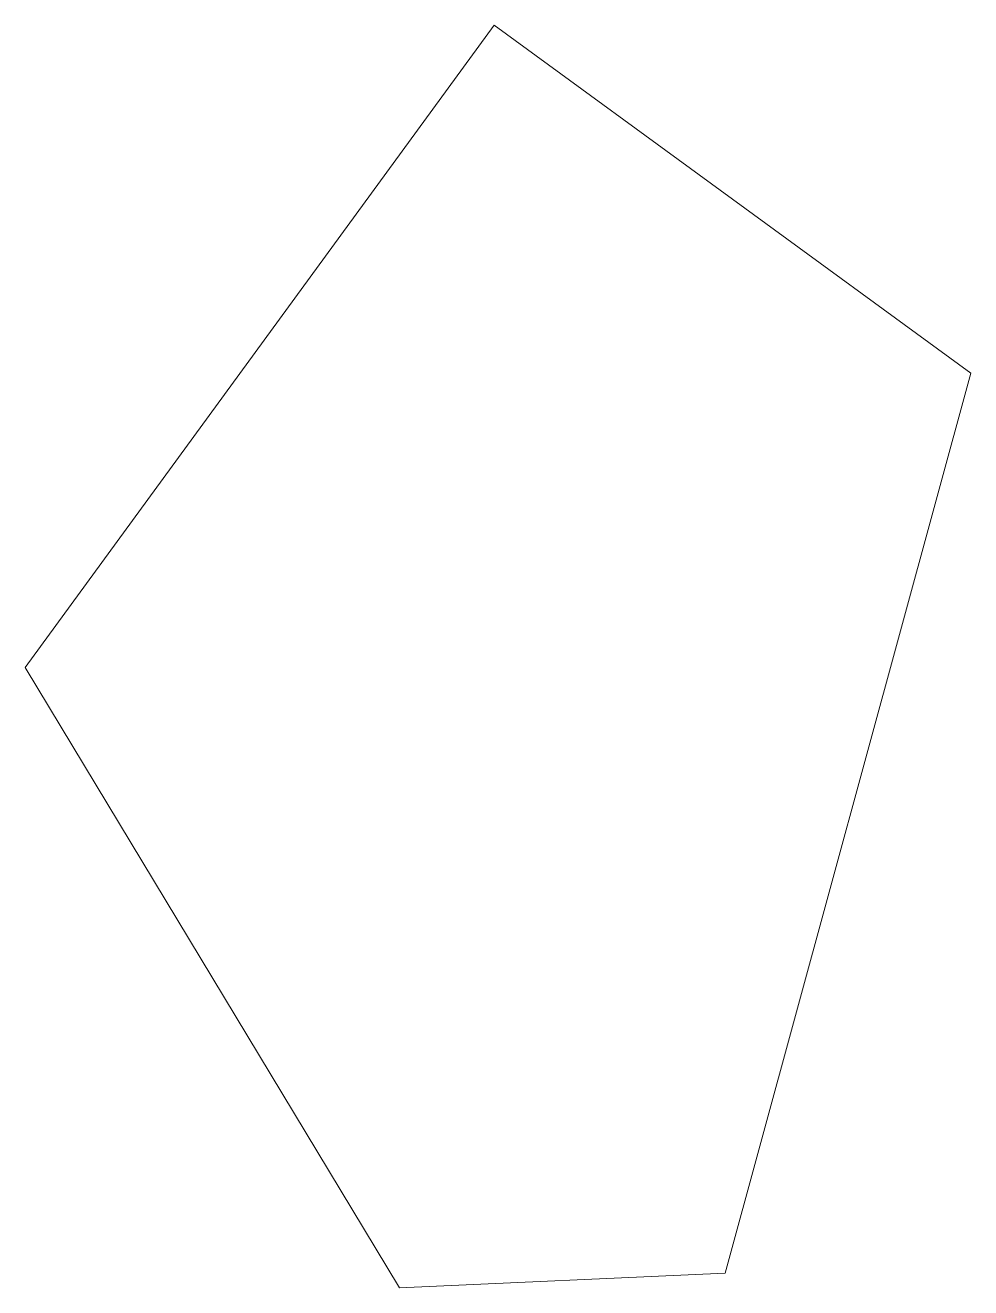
# Model space of a CAD drawing. Header units: inches. Extents: x 2.5 to 11.5, y 10.3 to 22.4.
import ezdxf

# ---------------------------------------------------------------- set-up
doc = ezdxf.new("R2010")
doc.units = ezdxf.units.IN
doc.header["$MEASUREMENT"] = 0

msp = doc.modelspace()

# ---------------------------------------------------------------- linework, layer by layer
at = {"color": 7, "linetype": 'Continuous', "lineweight": 15}
for p, q in [((6.969, 22.362), (2.476, 16.208)), ((11.537, 19.028), (6.969, 22.362)), ((9.185, 10.402), (11.537, 19.028)), ((2.476, 16.208), (6.062, 10.263)), ((6.062, 10.263), (9.185, 10.402))]:
    msp.add_line(p, q, dxfattribs=at)

doc.saveas('drawing.dxf')
